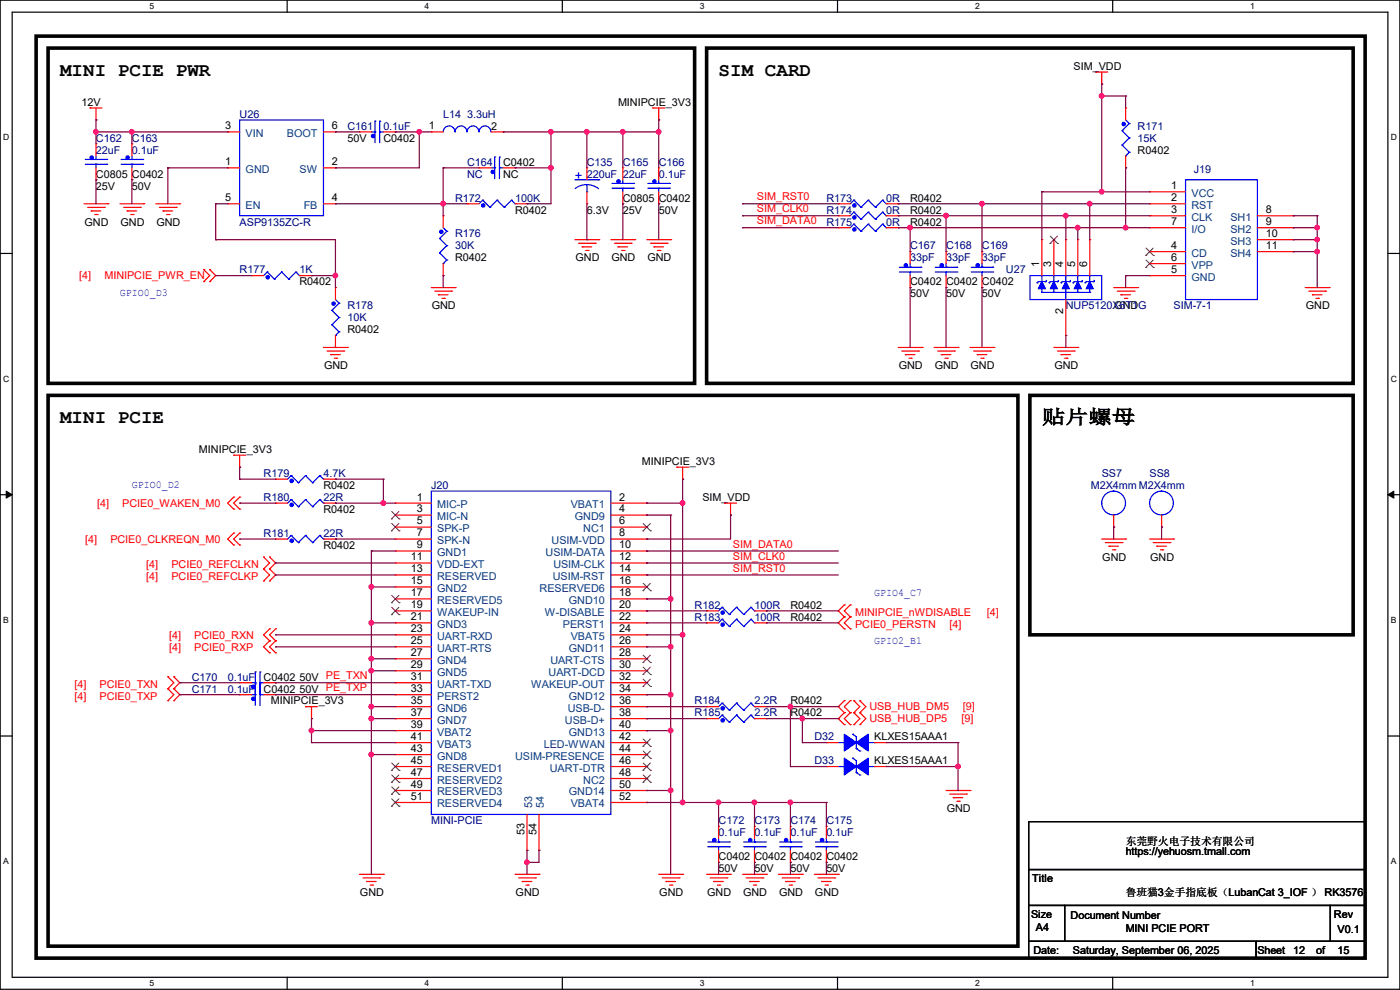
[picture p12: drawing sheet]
<svg xmlns="http://www.w3.org/2000/svg" width="297mm" height="210mm" viewBox="0 0 297 210" stroke-linecap="round" stroke-linejoin="round" font-family="sans-serif">
<defs><g id="words">
<g font-size="4.1">
<text x="12.7" y="16.2">MINI PCIE PWR</text>
<text x="152.4" y="16.2">SIM CARD</text>
<text x="12.7" y="89.8">MINI PCIE</text>
<text x="221" y="89.8">贴片螺母</text>
</g>
<text font-size="2.8" fill="#00f" x="122" y="38.1">+</text>
<g font-size="2.3">
<text x="227.8" y="14.8">SIM_VDD</text>
<text x="17.3" y="22.4">12V</text>
<text x="131.1" y="22.4">MINIPCIE_3V3</text>
<text x="47.8" y="27.4">3</text>
<text x="70.4" y="27.4">6</text>
<text x="91" y="27.4">1</text>
<text x="104.2" y="27.5">2</text>
<text x="47.8" y="35.1">1</text>
<text x="70.4" y="35.1">2</text>
<text x="73.7" y="30.1">50V</text>
<text x="81.3" y="30.1">C0402</text>
<text x="106.7" y="35.1">C0402</text>
<text x="241.3" y="32.6">R0402</text>
<text x="20.4" y="37.7">C0805</text>
<text x="20.4" y="40.2">25V</text>
<text x="28" y="37.7">C0402</text>
<text x="28" y="40.2">50V</text>
<text x="106.7" y="37.7">NC</text>
<text x="248.5" y="40.1">1</text>
<text x="17.9" y="47.8">GND</text>
<text x="25.6" y="47.8">GND</text>
<text x="33.2" y="47.8">GND</text>
<text x="47.8" y="42.7">5</text>
<text x="70.4" y="42.7">4</text>
<text x="109.3" y="45.3">R0402</text>
<text x="124.5" y="45.3">6.3V</text>
<text x="132.1" y="42.8">C0805</text>
<text x="132.1" y="45.3">25V</text>
<text x="139.7" y="42.8">C0402</text>
<text x="139.7" y="45.3">50V</text>
<text x="193.1" y="47.8">R0402</text>
<text x="193.1" y="42.8">R0402</text>
<text x="193.1" y="45.3">R0402</text>
<text x="248.5" y="45.2">3</text>
<text x="248.5" y="42.7">2</text>
<text x="248.5" y="47.8">7</text>
<text x="268.5" y="45.2">8</text>
<text x="268.5" y="47.8">9</text>
<text x="248.5" y="52.8">4</text>
<text x="268.5" y="50.3">10</text>
<text x="268.5" y="52.8">11</text>
<text x="96.6" y="55.5">R0402</text>
<text x="122.1" y="55.5">GND</text>
<text x="129.7" y="55.5">GND</text>
<text x="137.3" y="55.5">GND</text>
<text x="220.5" y="56.7" transform="rotate(-90 220.5 56.7)">1</text>
<text x="223" y="56.7" transform="rotate(-90 223 56.7)">3</text>
<text x="225.6" y="56.7" transform="rotate(-90 225.6 56.7)">4</text>
<text x="228.1" y="56.7" transform="rotate(-90 228.1 56.7)">5</text>
<text x="230.6" y="56.7" transform="rotate(-90 230.6 56.7)">6</text>
<text x="248.5" y="55.4">6</text>
<text x="248.5" y="57.9">5</text>
<text x="63.5" y="60.5">R0402</text>
<text x="91.6" y="65.6">GND</text>
<text x="193.1" y="60.5">C0402</text>
<text x="193.1" y="63.1">50V</text>
<text x="200.7" y="60.5">C0402</text>
<text x="200.7" y="63.1">50V</text>
<text x="208.3" y="60.5">C0402</text>
<text x="208.3" y="63.1">50V</text>
<text x="236.4" y="65.6">GND</text>
<text x="277" y="65.6">GND</text>
<text x="73.7" y="70.7">R0402</text>
<text x="225.6" y="66.6" transform="rotate(-90 225.6 66.6)">2</text>
<text x="68.7" y="78.3">GND</text>
<text x="190.7" y="78.3">GND</text>
<text x="198.3" y="78.3">GND</text>
<text x="205.9" y="78.3">GND</text>
<text x="223.7" y="78.3">GND</text>
<text x="42.2" y="96.1">MINIPCIE_3V3</text>
<text x="136.2" y="98.6">MINIPCIE_3V3</text>
<text x="68.6" y="103.7">R0402</text>
<text x="88.4" y="106.2">1</text>
<text x="131.4" y="106.2">2</text>
<text x="149" y="106.3">SIM_VDD</text>
<text x="68.6" y="108.8">R0402</text>
<text x="88.4" y="108.7">3</text>
<text x="88.4" y="111.3">5</text>
<text x="88.4" y="113.8">7</text>
<text x="131.4" y="108.7">4</text>
<text x="131.4" y="111.3">6</text>
<text x="131.4" y="113.8">8</text>
<text x="68.6" y="116.4">R0402</text>
<text x="87.2" y="118.9">11</text>
<text x="88.4" y="116.3">9</text>
<text x="131.4" y="116.3">10</text>
<text x="131.4" y="118.9">12</text>
<text x="233.8" y="119">GND</text>
<text x="244" y="119">GND</text>
<text x="87.2" y="121.4">13</text>
<text x="87.2" y="124">15</text>
<text x="131.4" y="121.4">14</text>
<text x="131.4" y="124">16</text>
<text x="87.2" y="126.5">17</text>
<text x="87.2" y="129">19</text>
<text x="87.2" y="131.6">21</text>
<text x="131.4" y="126.5">18</text>
<text x="131.4" y="129">20</text>
<text x="131.4" y="131.6">22</text>
<text x="167.7" y="129.1">R0402</text>
<text x="167.7" y="131.7">R0402</text>
<text x="87.2" y="134.1">23</text>
<text x="87.2" y="136.7">25</text>
<text x="131.4" y="134.1">24</text>
<text x="131.4" y="136.7">26</text>
<text x="87.2" y="139.2">27</text>
<text x="87.2" y="141.7">29</text>
<text x="131.4" y="139.2">28</text>
<text x="131.4" y="141.7">30</text>
<text x="55.9" y="146.9">C0402</text>
<text x="55.9" y="144.4">C0402</text>
<text x="57.4" y="149.4">MINIPCIE_3V3</text>
<text x="63.5" y="146.9">50V PE_TXP</text>
<text x="63.5" y="144.4">50V PE_TXN</text>
<text x="87.2" y="144.3">31</text>
<text x="87.2" y="146.8">33</text>
<text x="87.2" y="149.4">35</text>
<text x="131.4" y="144.3">32</text>
<text x="131.4" y="146.8">34</text>
<text x="131.4" y="149.4">36</text>
<text x="167.7" y="149.4">R0402</text>
<text x="87.2" y="151.9">37</text>
<text x="87.2" y="154.4">39</text>
<text x="131.4" y="151.9">38</text>
<text x="131.4" y="154.4">40</text>
<text x="167.7" y="152">R0402</text>
<text x="87.2" y="157">41</text>
<text x="87.2" y="159.5">43</text>
<text x="131.4" y="157">42</text>
<text x="131.4" y="159.5">44</text>
<text x="185.5" y="157.1">KLXES15AAA1</text>
<text x="87.2" y="162.1">45</text>
<text x="87.2" y="164.6">47</text>
<text x="87.2" y="167.1">49</text>
<text x="131.4" y="162.1">46</text>
<text x="131.4" y="164.6">48</text>
<text x="131.4" y="167.1">50</text>
<text x="185.5" y="162.1">KLXES15AAA1</text>
<text x="87.2" y="169.7">51</text>
<text x="131.4" y="169.7">52</text>
<text x="200.8" y="172.3">GND</text>
<text x="111.3" y="177.1" transform="rotate(-90 111.3 177.1)">53</text>
<text x="113.8" y="177.1" transform="rotate(-90 113.8 177.1)">54</text>
<text x="238.8" y="179.2">东莞野火电子技术有限公司</text>
<text x="152.4" y="182.5">C0402</text>
<text x="152.4" y="185">50V</text>
<text x="160.1" y="182.5">C0402</text>
<text x="160.1" y="185">50V</text>
<text x="167.7" y="182.5">C0402</text>
<text x="167.7" y="185">50V</text>
<text x="175.3" y="182.5">C0402</text>
<text x="175.3" y="185">50V</text>
<text x="238.8" y="181.4">https://yehuosm.tmall.com</text>
<text x="76.4" y="190.1">GND</text>
<text x="109.4" y="190.1">GND</text>
<text x="139.9" y="190.1">GND</text>
<text x="150" y="190.1">GND</text>
<text x="157.6" y="190.1">GND</text>
<text x="165.3" y="190.1">GND</text>
<text x="172.9" y="190.1">GND</text>
<text x="219" y="187">Title</text>
<text x="238.8" y="190.1">鲁班猫3金手指底板（LubanCat 3_IOF ） RK3576</text>
<text x="218.7" y="194.6">Size</text>
<text x="219.8" y="197.4">A4</text>
<text x="227.1" y="194.9">Document Number</text>
<text x="238.8" y="197.7">MINI PCIE PORT</text>
<text x="283" y="194.6">Rev</text>
<text x="283.8" y="198">V0.1</text>
<text x="219.2" y="202.3">Date:</text>
<text x="227.6" y="202.3">Saturday, September 06, 2025</text>
<text x="266.7" y="202.3">Sheet</text>
<text x="274.4" y="202.3">12</text>
<text x="279.2" y="202.3">of</text>
<text x="283.8" y="202.3">15</text>
</g>
<g font-size="2.3" fill="#000080">
<text x="50.8" y="25">U26</text>
<text x="73.7" y="27.5">C161</text>
<text x="81.3" y="27.5">0.1uF</text>
<text x="94" y="25">L14</text>
<text x="99.1" y="25">3.3uH</text>
<text x="241.3" y="27.5">R171</text>
<text x="20.4" y="30.1">C162</text>
<text x="20.4" y="32.6">22uF</text>
<text x="28" y="30.1">C163</text>
<text x="28" y="32.6">0.1uF</text>
<text x="99.1" y="35.1">C164</text>
<text x="124.5" y="35.1">C135</text>
<text x="132.1" y="35.1">C165</text>
<text x="139.7" y="35.1">C166</text>
<text x="241.3" y="30.1">15K</text>
<text x="99.1" y="37.7">NC</text>
<text x="124.5" y="37.7">220uF</text>
<text x="132.1" y="37.7">22uF</text>
<text x="139.7" y="37.7">0.1uF</text>
<text x="253.3" y="36.7">J19</text>
<text x="50.8" y="47.8">ASP9135ZC-R</text>
<text x="96.6" y="42.8">R172</text>
<text x="109.3" y="42.8">100K</text>
<text x="175.3" y="47.8">R175</text>
<text x="175.3" y="42.8">R173</text>
<text x="175.3" y="45.3">R174</text>
<text x="188" y="47.8">0R</text>
<text x="188" y="42.8">0R</text>
<text x="188" y="45.3">0R</text>
<text x="96.6" y="50.4">R176</text>
<text x="96.6" y="52.9">30K</text>
<text x="193.1" y="52.9">C167</text>
<text x="200.7" y="52.9">C168</text>
<text x="208.3" y="52.9">C169</text>
<text x="50.8" y="58">R177</text>
<text x="63.5" y="58">1K</text>
<text x="193.1" y="55.5">33pF</text>
<text x="200.7" y="55.5">33pF</text>
<text x="208.3" y="55.5">33pF</text>
<text x="213.4" y="58">U27</text>
<text x="73.7" y="65.6">R178</text>
<text x="226.1" y="65.6">NUP5120X6T1G</text>
<text x="249" y="65.6">SIM-7-1</text>
<text x="73.7" y="68.2">10K</text>
<text x="55.9" y="101.2">R179</text>
<text x="68.6" y="101.2">4.7K</text>
<text x="233.7" y="101.2">SS7</text>
<text x="243.9" y="101.2">SS8</text>
<text x="55.9" y="106.3">R180</text>
<text x="68.6" y="106.3">22R</text>
<text x="91.5" y="103.7">J20</text>
<text x="231.4" y="103.7">M2X4mm M2X4mm</text>
<text x="55.9" y="113.9">R181</text>
<text x="68.6" y="113.9">22R</text>
<text x="147.4" y="129.1">R182</text>
<text x="147.4" y="131.7">R183</text>
<text x="160.1" y="129.1">100R</text>
<text x="160.1" y="131.7">100R</text>
<text x="40.7" y="146.9">C171</text>
<text x="40.7" y="144.4">C170</text>
<text x="48.3" y="146.9">0.1uF</text>
<text x="48.3" y="144.4">0.1uF</text>
<text x="147.4" y="149.4">R184</text>
<text x="160.1" y="149.4">2.2R</text>
<text x="147.4" y="152">R185</text>
<text x="160.1" y="152">2.2R</text>
<text x="172.8" y="157.1">D32</text>
<text x="172.8" y="162.1">D33</text>
<text x="91.5" y="174.8">MINI-PCIE</text>
<text x="152.4" y="174.8">C172</text>
<text x="152.4" y="177.4">0.1uF</text>
<text x="160.1" y="174.8">C173</text>
<text x="160.1" y="177.4">0.1uF</text>
<text x="167.7" y="174.8">C174</text>
<text x="167.7" y="177.4">0.1uF</text>
<text x="175.3" y="174.8">C175</text>
<text x="175.3" y="177.4">0.1uF</text>
</g>
<g font-size="2.3" fill="#004080">
<text x="52.1" y="29">VIN</text>
<text x="60.9" y="29">BOOT</text>
<text x="52.1" y="36.7">GND</text>
<text x="63.5" y="36.7">SW</text>
<text x="252.8" y="41.7">VCC</text>
<text x="52.1" y="44.3">EN</text>
<text x="64.4" y="44.3">FB</text>
<text x="252.8" y="46.8">CLK</text>
<text x="252.8" y="44.3">RST</text>
<text x="261" y="46.8">SH1</text>
<text x="252.8" y="49.4">I/O</text>
<text x="261" y="49.4">SH2</text>
<text x="261" y="51.9">SH3</text>
<text x="252.8" y="57">VPP</text>
<text x="252.8" y="59.5">GND</text>
<text x="252.8" y="54.4">CD</text>
<text x="261" y="54.4">SH4</text>
<text x="92.8" y="107.8">MIC-P</text>
<text x="121.1" y="107.8">VBAT1</text>
<text x="92.8" y="110.3">MIC-N</text>
<text x="92.8" y="112.9">SPK-P</text>
<text x="122" y="110.3">GND9</text>
<text x="123.7" y="112.9">NC1</text>
<text x="92.8" y="115.4">SPK-N</text>
<text x="92.8" y="117.9">GND1</text>
<text x="115.7" y="117.9">USIM-DATA</text>
<text x="117" y="115.4">USIM-VDD</text>
<text x="92.8" y="120.5">VDD-EXT</text>
<text x="92.8" y="123">RESERVED</text>
<text x="92.8" y="125.6">GND2</text>
<text x="114.5" y="125.6">RESERVED6</text>
<text x="117.3" y="123">USIM-RST</text>
<text x="117.4" y="120.5">USIM-CLK</text>
<text x="92.8" y="128.1">RESERVED5</text>
<text x="92.8" y="130.6">WAKEUP-IN</text>
<text x="115.6" y="130.6">W-DISABLE</text>
<text x="120.7" y="128.1">GND10</text>
<text x="92.8" y="133.2">GND3</text>
<text x="92.8" y="135.7">UART-RXD</text>
<text x="119.4" y="133.2">PERST1</text>
<text x="121.1" y="135.7">VBAT5</text>
<text x="92.8" y="138.3">UART-RTS</text>
<text x="92.8" y="140.8">GND4</text>
<text x="92.8" y="143.3">GND5</text>
<text x="116.4" y="143.3">UART-DCD</text>
<text x="116.8" y="140.8">UART-CTS</text>
<text x="120.7" y="138.3">GND11</text>
<text x="92.8" y="145.9">UART-TXD</text>
<text x="92.8" y="148.4">PERST2</text>
<text x="112.7" y="145.9">WAKEUP-OUT</text>
<text x="120.7" y="148.4">GND12</text>
<text x="92.8" y="151">GND6</text>
<text x="92.8" y="153.5">GND7</text>
<text x="119.8" y="153.5">USB-D+</text>
<text x="120.4" y="151">USB-D-</text>
<text x="92.8" y="156">VBAT2</text>
<text x="92.8" y="158.6">VBAT3</text>
<text x="92.8" y="161.1">GND8</text>
<text x="109.3" y="161.1">USIM-PRESENCE</text>
<text x="115.4" y="158.6">LED-WWAN</text>
<text x="120.7" y="156">GND13</text>
<text x="92.8" y="163.7">RESERVED1</text>
<text x="92.8" y="166.2">RESERVED2</text>
<text x="116.6" y="163.7">UART-DTR</text>
<text x="123.7" y="166.2">NC2</text>
<text x="92.8" y="168.7">RESERVED3</text>
<text x="92.8" y="171.3">RESERVED4</text>
<text x="112.9" y="171.5" transform="rotate(-90 112.9 171.5)">53</text>
<text x="115.4" y="171.5" transform="rotate(-90 115.4 171.5)">54</text>
<text x="120.7" y="168.7">GND14</text>
<text x="121.1" y="171.3">VBAT4</text>
</g>
<g font-size="2.3" fill="#f00">
<text x="160.6" y="42.5">SIM_RST0</text>
<text x="160.6" y="45">SIM_CLK0</text>
<text x="160.6" y="47.6">SIM_DATA0</text>
<text x="16.8" y="59.3">[4]</text>
<text x="22.1" y="59.3">MINIPCIE_PWR_EN</text>
<text x="20.6" y="107.5">[4]</text>
<text x="26" y="107.5">PCIE0_WAKEN_M0</text>
<text x="18.1" y="115.1">[4]</text>
<text x="23.4" y="115.1">PCIE0_CLKREQN_M0</text>
<text x="155.5" y="116.2">SIM_DATA0</text>
<text x="155.5" y="118.7">SIM_CLK0</text>
<text x="31" y="123">[4]</text>
<text x="31" y="120.5">[4]</text>
<text x="36.4" y="123">PCIE0_REFCLKP</text>
<text x="36.4" y="120.5">PCIE0_REFCLKN</text>
<text x="155.5" y="121.2">SIM_RST0</text>
<text x="181.4" y="130.6">MINIPCIE_nWDISABLE</text>
<text x="209.3" y="130.6">[4]</text>
<text x="35.9" y="135.5">[4]</text>
<text x="41.2" y="135.5">PCIE0_RXN</text>
<text x="181.4" y="133.2">PCIE0_PERSTN</text>
<text x="201.5" y="133.2">[4]</text>
<text x="35.9" y="138">[4]</text>
<text x="41.2" y="138">PCIE0_RXP</text>
<text x="15.8" y="145.9">[4]</text>
<text x="15.8" y="148.4">[4]</text>
<text x="21.1" y="145.9">PCIE0_TXN</text>
<text x="21.1" y="148.4">PCIE0_TXP</text>
<text x="184.4" y="153.2">USB_HUB_DP5</text>
<text x="184.4" y="150.7">USB_HUB_DM5</text>
<text x="204" y="153.2">[9]</text>
<text x="204.3" y="150.7">[9]</text>
</g>
<g font-size="2.3" fill="#00f">
<text x="25.4" y="62.9">GPIO0_D3</text>
<text x="28" y="103.5">GPIO0_D2</text>
<text x="185.5" y="126.4">GPIO4_C7</text>
<text x="185.5" y="136.5">GPIO2_B1</text>
</g>
<g font-size="1.8">
<text x="31.7" y="1.9">5</text>
<text x="90.1" y="1.9">4</text>
<text x="148.5" y="1.9">3</text>
<text x="206.8" y="1.9">2</text>
<text x="265.2" y="1.9">1</text>
<text x=".7" y="29.8">D</text>
<text x="295.1" y="29.8">D</text>
<text x=".7" y="80.9">C</text>
<text x="295.1" y="80.9">C</text>
<text x=".7" y="132.1">B</text>
<text x="295.1" y="132.1">B</text>
<text x=".7" y="183.3">A</text>
<text x="295.1" y="183.3">A</text>
<text x="31.7" y="209.2">5</text>
<text x="90.1" y="209.2">4</text>
<text x="148.5" y="209.2">3</text>
<text x="206.8" y="209.2">2</text>
<text x="265.2" y="209.2">1</text>
</g>
</g></defs>
<g fill="none" stroke="#000" stroke-width=".25">
<path d="M0 0h297v209.8h-297zM2.6 2.6h291.8v204.7h-291.8zM60.9 0v2.6M119.3 0v2.6M177.7 0v2.6M236.1 0v2.6M0 53.8h2.6M294.4 53.8h2.6M0 104.9h2.6M294.4 104.9h2.6M0 156.1h2.6M294.4 156.1h2.6"/>
<path d="M218.2 174.3h71.4v10.1h-71.4zM218.2 184.4h71.4v7.7h-71.4zM218.2 192.1h7.6v7.6h-7.6zM218.2 199.7h48.3v3.5h-48.3zM225.8 192.1h56.4v7.6h-56.4zM266.5 199.7h23.1v3.5h-23.1zM282.2 192.1h7.4v7.6h-7.4zM60.9 207.3v2.5M119.3 207.3v2.5M177.7 207.3v2.5M236.1 207.3v2.5"/>
</g>
<path d="M1.3 104.2l1.3 .7-1.3 .8zM294.4 104.9l1.3-.7v1.5z" fill="#000"/>
<path d="M1.3 104.2l1.3 .7-1.3 .8zM294.4 104.9l1.3-.7v1.5z" fill="none" stroke="#000" stroke-width=".21"/>
<path d="M7.7 7.7h281.9v195.5h-281.9zM10.2 10.2h137.2v71.1h-137.2zM149.9 10.2h137.2v71.1h-137.2zM10.2 83.9h205.7v116.8h-205.7zM218.5 83.9h68.6v50.8h-68.6z" fill="none" stroke="#000" stroke-width=".76"/>
<g fill="none" stroke="#f00" stroke-width=".25">
<path d="M232.5 15.3h.1M232.5 15.3h2.5M233.7 17.8h.1M233.7 15.3v2.5M19.1 22.9h.1M19.1 22.9h2.5M20.4 25.4h.1M20.4 22.9v2.5M138.5 22.9h.1M138.5 22.9h2.5M139.7 25.4h.1M139.7 22.9v2.5"/>
<path d="M17.8 43.2h5.1M18.6 44h3.5M19.3 44.7h.1M19.3 44.7h2.1M20.1 45.5h.5M20.6 45.5h.1M22.1 44h.1M22.9 43.2h.1M25.4 43.2h5.1M26.2 44h3.6M27 44.7h.1M27 44.7h2"/>
<path d="M27.7 45.5h.5M28.2 45.5h.1M29.8 44h.1M30.5 43.2h.1M33.1 43.2h5M33.8 44h3.6M34.6 44.7h.1M34.6 44.7h2M35.3 45.5h.6M35.9 45.5h.1M37.4 44h.1M38.1 43.2h.1"/>
<path d="M43.2 59.7h.1M43.2 57.2h.1M43.2 57.2l1.3 1.3-1.3 1.2M44.5 57.2h.1M44.5 59.7h.1M44.5 57.2l1.3 1.3-1.3 1.2M122 50.8h5M122.7 51.6h3.6M123.5 52.4h.1M123.5 52.4h2M124.2 53.1h.6M124.8 53.1h.1"/>
<path d="M126.3 51.6h.1M127 50.8h.1M129.6 50.8h5.1M130.3 51.6h3.6M131.1 52.4h.1M131.1 52.4h2M131.9 53.1h.5M132.4 53.1h.1M133.9 51.6h.1M134.7 50.8h.1M137.2 50.8h5.1M138 51.6h3.5"/>
<path d="M138.7 52.4h.1M138.7 52.4h2.1M139.5 53.1h.5M140 53.1h.1M141.5 51.6h.1M142.3 50.8h.1M68.6 73.7h5.1M69.4 74.5h3.5M70.1 75.2h.1M70.1 75.2h2.1M70.9 76h.5M71.4 76h.1"/>
<path d="M72.9 74.5h.1M73.7 73.7h.1M91.5 61h5.1M92.2 61.8h3.6M93 62.5h.1M93 62.5h2M93.8 63.3h.5M94.3 63.3h.1M95.8 61.8h.1M96.6 61h.1M190.5 73.7h5.1M191.3 74.5h3.6"/>
<path d="M192.1 75.2h.1M192.1 75.2h2M192.8 76h.5M193.3 76h.1M194.9 74.5h.1M195.6 73.7h.1M198.2 73.7h5M198.9 74.5h3.6M199.7 75.2h.1M199.7 75.2h2M200.4 76h.6M201 76h.1"/>
<path d="M202.5 74.5h.1M203.2 73.7h.1M205.8 73.7h5.1M206.5 74.5h3.6M207.3 75.2h.1M207.3 75.2h2M208.1 76h.5M208.6 76h.1M210.1 74.5h.1M210.9 73.7h.1M223.6 73.7h5M224.3 74.5h3.6"/>
<path d="M225.1 75.2h.1M225.1 75.2h2M225.8 76h.6M226.4 76h.1M227.9 74.5h.1M228.6 73.7h.1M236.3 61h5M237 61.8h3.6M237.8 62.5h.1M237.8 62.5h2M238.5 63.3h.6M239.1 63.3h.1"/>
<path d="M240.6 61.8h.1M241.3 61h.1M276.9 61h5.1M277.7 61.8h3.5M278.4 62.5h.1M278.4 62.5h2.1M279.2 63.3h.5M279.7 63.3h.1M281.2 61.8h.1M282 61h.1M49.6 96.6h.1M49.6 96.6h2.5"/>
<path d="M50.8 99.1h.1M50.8 96.6v2.5M143.6 99.1h.1M143.6 99.1h2.5M144.8 99.1v2.5M49.6 115.6h.1M49.6 113.1h.1M49.6 108h.1M49.6 105.5h.1M49.6 113.1l-1.3 1.2 1.3 1.3M49.6 105.5l-1.3 1.2 1.3 1.3M50.8 115.6h.1"/>
<path d="M50.8 113.1h.1M50.8 108h.1M50.8 105.5h.1M50.8 113.1l-1.2 1.2 1.2 1.3M50.8 105.5l-1.2 1.2 1.2 1.3M55.9 118.2h.1M55.9 118.2l1.3 1.2-1.3 1.3M57.2 118.2h.1M57.2 118.2l1.3 1.2-1.3 1.3M144.8 101.6h.1M153.7 106.7h.1M153.7 106.7h2.6"/>
<path d="M155 109.3h.1M155 106.7v2.6M233.7 114.3h5.1M234.5 115.1h3.5M235.2 115.9h.1M235.2 115.9h2.1M236 116.6h.5M236.5 116.6h.1M238 115.1h.1M238.8 114.3h.1M243.9 114.3h5.1M244.6 115.1h3.6"/>
<path d="M245.4 115.9h.1M245.4 115.9h2M246.2 116.6h.5M246.7 116.6h.1M248.2 115.1h.1M249 114.3h.1M55.9 123.2h.1M55.9 120.7h.1M55.9 120.7l1.3 1.3-1.3 1.2M57.2 120.7h.1M57.2 123.2h.1M57.2 135.9h.1"/>
<path d="M57.2 133.4h.1M57.2 138.5h.1M57.2 120.7l1.3 1.3-1.3 1.2M57.2 133.4l-1.3 1.3 1.3 1.2M57.2 135.9l-1.3 1.3 1.3 1.3M58.5 135.9h.1M58.5 133.4h.1M58.5 138.5h.1M58.5 133.4l-1.3 1.3 1.3 1.2M58.5 135.9l-1.3 1.3 1.3 1.3M179.1 130.9h.1M179.1 133.4h.1"/>
<path d="M179.1 128.3h.1M179.1 130.9l-1.3 1.2 1.3 1.3M179.1 128.3l-1.3 1.3 1.3 1.3M180.4 133.4h.1M180.4 130.9h.1M180.4 128.3h.1M180.4 130.9l-1.3 1.2 1.3 1.3M180.4 128.3l-1.3 1.3 1.3 1.3M35.6 146.1h.1M35.6 143.6h.1M35.6 148.6h.1M35.6 143.6l1.3 1.2-1.3 1.3"/>
<path d="M35.6 146.1l1.3 1.3-1.3 1.2M36.9 143.6h.1M36.9 146.1h.1M36.9 148.6h.1M36.9 143.6l1.2 1.2-1.2 1.3M36.9 146.1l1.2 1.3-1.2 1.2M64.8 149.9h.1M64.8 149.9h2.6M66.1 152.4h.1M66.1 149.9v2.5M179.1 151.2h.1M179.1 153.7h.1"/>
<path d="M179.1 148.6h.1M179.1 151.2l-1.3 1.2 1.3 1.3M179.1 148.6l-1.3 1.3 1.3 1.3M180.4 153.7h.1M180.4 151.2h.1M180.4 148.6h.1M180.4 151.2l-1.3 1.2 1.3 1.3M180.4 148.6l-1.3 1.3 1.3 1.3M181.1 153.7h.1M181.1 151.2h.1M181.1 148.6h.1M181.1 151.2l1.3 1.2-1.3 1.3"/>
<path d="M181.1 148.6l1.3 1.3-1.3 1.3M182.4 151.2h.1M182.4 153.7h.1M182.4 148.6h.1M182.4 151.2l1.3 1.2-1.3 1.3M182.4 148.6l1.3 1.3-1.3 1.3M200.7 167.7h5.1M201.5 168.4h3.5M202.2 169.2h.1M202.2 169.2h2.1M203 170h.5M203.5 170h.1"/>
<path d="M205 168.4h.1M205.8 167.7h.1M76.2 185.5h5.1M77 186.2h3.6M77.8 187h.1M77.8 187h2M78.5 187.7h.5M79 187.7h.1M80.6 186.2h.1M81.3 185.5h.1M109.3 185.5h5M110 186.2h3.6"/>
<path d="M110.8 187h.1M110.8 187h2M111.5 187.7h.6M112.1 187.7h.1M113.6 186.2h.1M114.3 185.5h.1M139.7 185.5h5.1M140.5 186.2h3.6M141.3 187h.1M141.3 187h2M142 187.7h.5M142.5 187.7h.1"/>
<path d="M144.1 186.2h.1M144.8 185.5h.1M149.9 185.5h5.1M150.7 186.2h3.5M151.4 187h.1M151.4 187h2.1M152.2 187.7h.5M152.7 187.7h.1M154.2 186.2h.1M155 185.5h.1M157.5 185.5h5.1M158.3 186.2h3.5"/>
<path d="M159 187h.1M159 187h2.1M159.8 187.7h.5M160.3 187.7h.1M161.8 186.2h.1M162.6 185.5h.1M165.1 185.5h5.1M165.9 186.2h3.6M166.7 187h.1M166.7 187h2M167.4 187.7h.5M167.9 187.7h.1"/>
<path d="M169.5 186.2h.1M170.2 185.5h.1M172.8 185.5h5M173.5 186.2h3.6M174.3 187h.1M174.3 187h2M175 187.7h.6M175.6 187.7h.1M177.1 186.2h.1M177.8 185.5h.1"/>
</g>
<path d="M181.7 158.8h.1M181.7 156.3v2.5M184.2 157.5h1.3M185.5 157.5h.1" fill="none" stroke="#00f" stroke-width=".25"/>
<path d="M179.1 155.7l2.6 1.8-2.6 1.8z" fill-rule="evenodd" fill="#00f"/>
<path d="M179.1 155.7l2.6 1.8-2.6 1.8zM180.9 155.7h.1M180.9 155.7l.8 .6M181.7 158.8l.7 .5M182.4 159.3h.1" fill="none" stroke="#00f" stroke-width=".25"/>
<path d="M181.7 157.5l2.5-1.8v3.6z" fill-rule="evenodd" fill="#00f"/>
<g fill="none" stroke="#00f" stroke-width=".25">
<path d="M181.1 47.5h.1M181.1 47.5l-.7 .8M181.1 47.5l1.6 1.6M182.7 49.1h.1M184.2 47.5h.1M184.2 47.5l-1.5 1.6M184.2 47.5l1.5 1.6M185.7 49.1h.1M187.2 47.5h.1M187.2 47.5l-1.5 1.6M187.2 47.5l.8 .8M188 48.3h.1"/>
<path d="M177.8 157.5h1.3M179.1 157.5h.1M181.7 157.5l2.5-1.8v3.6z"/>
</g>
<path d="M175.3 157.5h.1M175.3 157.5h2.5M185.5 157.5h2.5M188 157.5h.1" fill="none" stroke="#f00" stroke-width=".25"/>
<circle cx="181.2" cy="48.7" r=".36" fill="#00f"/>
<g fill="none" stroke="#00f" stroke-width=".25">
<path d="M18.1 34.8h4.5M18.1 33.8h4.5M20.4 34.8h.1M20.4 34.8v.8M22.6 34.8h.1M22.6 33.8h.1"/>
<circle cx="181.2" cy="48.7" r=".36"/>
</g>
<path d="M177.8 48.3h.1M177.8 48.3h2.6M188 48.3h2.5M190.5 48.3h.1" fill="none" stroke="#f00" stroke-width=".25"/>
<circle cx="19.5" cy="33.4" r=".36" fill="#00f"/>
<g fill="none" stroke="#00f" stroke-width=".25">
<path d="M20.4 33.8h.1M20.4 33.1v.7M61.8 106h.1M61.8 106l-.8 .7M61.8 106l1.5 1.5M63.3 107.5h.1M64.8 106h.1M64.8 106l-1.5 1.5M64.8 106l1.5 1.5M66.3 107.5h.1M67.9 106h.1M67.9 106l-1.6 1.5"/>
<path d="M67.9 106l.7 .7M68.6 106.7h.1"/>
<circle cx="19.5" cy="33.4" r=".36"/>
<circle cx="246.4" cy="106.7" r="2.52"/>
</g>
<path d="M20.4 30.5h.1M20.4 38.1h.1M20.4 30.5v2.6M20.4 35.6v2.5M246.4 111.8h.1M246.4 109.3v2.5" fill="none" stroke="#f00" stroke-width=".25"/>
<circle cx="61.9" cy="107.1" r=".36" fill="#00f"/>
<g fill="none" stroke="#00f" stroke-width=".25">
<path d="M153.2 128.8h.1M153.2 128.8l-.8 .8M153.2 128.8l1.5 1.5M154.7 130.3h.1M156.3 128.8h.1M156.3 128.8l-1.6 1.5M156.3 128.8l1.5 1.5M157.8 130.3h.1M159.3 128.8h.1M159.3 128.8l-1.5 1.5M159.3 128.8l.8 .8M160.1 129.6h.1"/>
<circle cx="61.9" cy="107.1" r=".36"/>
<circle cx="236.2" cy="106.7" r="2.52"/>
</g>
<path d="M58.5 106.7h.1M58.5 106.7h2.5M68.6 106.7h2.6M71.2 106.7h.1M236.3 111.8h.1M236.3 109.3v2.5" fill="none" stroke="#f00" stroke-width=".25"/>
<circle cx="153.3" cy="129.9" r=".36" fill="#00f"/>
<g fill="none" stroke="#00f" stroke-width=".25">
<path d="M54.1 145.1h.1M54.1 145.1v4.5M55.2 145.1h.1M55.2 147.4h.1M55.2 145.1v4.5M55.2 147.4h.7"/>
<circle cx="153.3" cy="129.9" r=".36"/>
</g>
<path d="M149.9 129.6h.1M149.9 129.6h2.5M160.1 129.6h2.5M162.6 129.6h.1" fill="none" stroke="#f00" stroke-width=".25"/>
<circle cx="53.7" cy="148.2" r=".36" fill="#00f"/>
<g fill="none" stroke="#00f" stroke-width=".25">
<path d="M61.8 100.9h.1M61.8 100.9l-.8 .7M61.8 100.9l1.5 1.5M63.3 102.4h.1M64.8 100.9h.1M64.8 100.9l-1.5 1.5M64.8 100.9l1.5 1.5M66.3 102.4h.1M67.9 100.9h.1M67.9 100.9l-1.6 1.5M67.9 100.9l.7 .7M68.6 101.6h.1"/>
<path d="M53.4 147.4h.7M54.1 147.4h.1"/>
<circle cx="53.7" cy="148.2" r=".36"/>
</g>
<path d="M50.8 147.4h.1M50.8 147.4h2.6M55.9 147.4h2.6M58.5 147.4h.1" fill="none" stroke="#f00" stroke-width=".25"/>
<circle cx="61.9" cy="102" r=".36" fill="#00f"/>
<g fill="none" stroke="#00f" stroke-width=".25">
<path d="M54.1 142.5h.1M54.1 142.5v4.6M55.2 142.5h.1M55.2 144.8h.1M55.2 142.5v4.6M55.2 144.8h.7"/>
<circle cx="61.9" cy="102" r=".36"/>
</g>
<path d="M58.5 101.6h.1M58.5 101.6h2.5M68.6 101.6h2.6M71.2 101.6h.1" fill="none" stroke="#f00" stroke-width=".25"/>
<circle cx="53.7" cy="145.7" r=".36" fill="#00f"/>
<g fill="none" stroke="#00f" stroke-width=".25">
<path d="M137.5 39.9h4.5M137.5 38.9h4.5M139.7 39.9h.1M139.7 39.9v.8M142 39.9h.1M142 38.9h.1M53.4 144.8h.7M54.1 144.8h.1"/>
<circle cx="53.7" cy="145.7" r=".36"/>
</g>
<path d="M50.8 144.8h.1M50.8 144.8h2.6M55.9 144.8h2.6M58.5 144.8h.1" fill="none" stroke="#f00" stroke-width=".25"/>
<circle cx="138.8" cy="38.5" r=".36" fill="#00f"/>
<g fill="none" stroke="#00f" stroke-width=".25">
<path d="M139.7 38.9h.1M139.7 38.1v.8M153.2 131.4h.1M153.2 131.4l-.8 .7M153.2 131.4l1.5 1.5M154.7 132.9h.1M156.3 131.4h.1M156.3 131.4l-1.6 1.5M156.3 131.4l1.5 1.5M157.8 132.9h.1M159.3 131.4h.1M159.3 131.4l-1.5 1.5"/>
<path d="M159.3 131.4l.8 .7M160.1 132.1h.1"/>
<circle cx="138.8" cy="38.5" r=".36"/>
</g>
<path d="M139.7 35.6h.1M139.7 35.6v2.5M139.7 43.2h.1M139.7 40.7v2.5" fill="none" stroke="#f00" stroke-width=".25"/>
<circle cx="153.3" cy="132.5" r=".36" fill="#00f"/>
<g fill="none" stroke="#00f" stroke-width=".25">
<path d="M238 27.7h.1M238 30.8h.1M238 27.7l1.6 1.6M238 30.8l1.6 1.5M238.8 33.1h.1M238.8 25.4l.8 .8M239.6 26.2h.1M239.6 29.3h.1M239.6 32.3h.1M239.6 26.2l-1.6 1.5M239.6 29.3l-1.6 1.5M239.6 32.3l-.8 .8"/>
<path d="M251.5 38.1h15.2v25.4h-15.2z"/>
<circle cx="153.3" cy="132.5" r=".36"/>
</g>
<g fill="none" stroke="#f00" stroke-width=".25">
<path d="M243.9 45.8h.1M243.9 55.9h.1M243.9 43.2h.1M243.9 58.5h.1M243.9 40.7h.1M243.9 48.3h.1M243.9 53.4h.1M243.9 45.8h7.6M243.9 55.9h7.6M243.9 43.2h7.6M243.9 58.5h7.6M243.9 40.7h7.6"/>
<path d="M243.9 48.3h7.6M243.9 53.4h7.6M266.7 45.8h7.7M266.7 48.3h7.7M266.7 53.4h7.7M266.7 50.8h7.7M274.4 45.8h.1M274.4 48.3h.1M274.4 50.8h.1M274.4 53.4h.1M149.9 132.1h.1M149.9 132.1h2.5"/>
<path d="M160.1 132.1h2.5M162.6 132.1h.1"/>
</g>
<path d="M243.1 56.7h.1M243.1 54.2h.1M243.1 55.2l1.6 1.5M243.1 52.6l1.6 1.6M244.6 55.2l-1.5 1.5M244.6 52.6l-1.5 1.6M244.7 56.7h.1M244.7 54.2h.1" fill="none" stroke="#804000" stroke-width=".21"/>
<circle cx="238.4" cy="26.3" r=".36" fill="#00f"/>
<g fill="none" stroke="#00f" stroke-width=".25">
<path d="M94 28a1.25 1.25 0 0 1 1.3-1.3 1.25 1.25 0 0 1 1.2 1.3M96.6 28a1.25 1.25 0 0 1 1.2-1.3 1.25 1.25 0 0 1 1.3 1.3M99.1 28a1.25 1.25 0 0 1 1.3-1.3 1.25 1.25 0 0 1 1.2 1.3 1.27 1.27 0 0 1 1.3-1.3 1.27 1.27 0 0 1 1.2 1.3M122 38.1h5M124.5 39.2l1.6 .3 .9 .5M124.5 39.2l-1.1 .1-1.4 .7M124.5 39.2v1.5M127 38.1h.1M124.5 40.7h.1M190.8 57.7h4.6M190.8 56.7h4.6M193.1 57.7h.1"/>
<path d="M193.1 57.7v.8M195.4 57.7h.1M195.4 56.7h.1"/>
<circle cx="238.4" cy="26.3" r=".36"/>
</g>
<path d="M91.5 28h.1M91.5 28h2.5M104.2 28h2.5M106.7 28h.1M124.5 35.6h.1M124.5 35.6v2.5M238.8 22.9h.1M238.8 35.6h.1M238.8 22.9v2.5M238.8 33.1v2.5M124.5 43.2h.1M124.5 40.7v2.5" fill="none" stroke="#f00" stroke-width=".25"/>
<circle cx="192.2" cy="56.3" r=".36" fill="#00f"/>
<g fill="none" stroke="#00f" stroke-width=".25">
<path d="M50.8 25.4h17.8v20.4h-17.8zM193.1 56.7h.1M193.1 55.9v.8M150.2 179.6h4.5M150.2 178.6h4.5M152.4 179.6h.1M152.4 179.6v.8M154.7 179.6h.1M154.7 178.6h.1"/>
<circle cx="192.2" cy="56.3" r=".36"/>
</g>
<g fill="none" stroke="#f00" stroke-width=".25">
<path d="M48.3 35.6h.1M48.3 28h.1M48.3 35.6h2.5M48.3 28h2.5M68.6 35.6h2.6M68.6 28h2.6M71.2 35.6h.1M71.2 28h.1M48.3 43.2h.1M48.3 43.2h2.5M68.6 43.2h2.6M71.2 43.2h.1"/>
<path d="M193.1 53.4h.1M193.1 53.4v2.5M193.1 58.5v2.5M193.1 61h.1"/>
</g>
<circle cx="151.5" cy="178.2" r=".36" fill="#00f"/>
<g fill="none" stroke="#00f" stroke-width=".25">
<path d="M61.8 113.6h.1M61.8 113.6l-.8 .7M61.8 113.6l1.5 1.5M63.3 115.1h.1M64.8 113.6h.1M64.8 113.6l-1.5 1.5M64.8 113.6l1.5 1.5M66.3 115.1h.1M67.9 113.6h.1M67.9 113.6l-1.6 1.5M67.9 113.6l.7 .7M68.6 114.3h.1"/>
<path d="M152.4 178.6h.1M152.4 177.8v.8"/>
<circle cx="151.5" cy="178.2" r=".36"/>
</g>
<path d="M152.4 175.3h.1M152.4 175.3v2.5M152.4 182.9h.1M152.4 180.4v2.5" fill="none" stroke="#f00" stroke-width=".25"/>
<circle cx="61.9" cy="114.7" r=".36" fill="#00f"/>
<g fill="none" stroke="#00f" stroke-width=".25">
<path d="M198.4 57.7h4.6M198.4 56.7h4.6M200.7 57.7h.1M200.7 57.7v.8M203 57.7h.1M203 56.7h.1"/>
<circle cx="61.9" cy="114.7" r=".36"/>
</g>
<path d="M58.5 114.3h.1M58.5 114.3h2.5M68.6 114.3h2.6M71.2 114.3h.1" fill="none" stroke="#f00" stroke-width=".25"/>
<circle cx="199.8" cy="56.3" r=".36" fill="#00f"/>
<g fill="none" stroke="#00f" stroke-width=".25">
<path d="M79.5 25.7h.1M79.5 25.7v4.6M80.6 25.7h.1M80.6 28h.1M80.6 25.7v4.6M80.6 28h.7M200.7 56.7h.1M200.7 55.9v.8"/>
<circle cx="199.8" cy="56.3" r=".36"/>
</g>
<path d="M200.7 53.4h.1M200.7 53.4v2.5M200.7 58.5v2.5M200.7 61h.1" fill="none" stroke="#f00" stroke-width=".25"/>
<circle cx="79.1" cy="28.9" r=".36" fill="#00f"/>
<g fill="none" stroke="#00f" stroke-width=".25">
<path d="M78.8 28h.7M79.5 28h.1M129.8 39.9h4.6M129.8 38.9h4.6M132.1 39.9h.1M132.1 39.9v.8M134.4 39.9h.1M134.4 38.9h.1"/>
<circle cx="79.1" cy="28.9" r=".36"/>
</g>
<path d="M76.2 28h.1M76.2 28h2.6M81.3 28h2.6M83.9 28h.1" fill="none" stroke="#f00" stroke-width=".25"/>
<circle cx="131.2" cy="38.5" r=".36" fill="#00f"/>
<g fill="none" stroke="#00f" stroke-width=".25">
<path d="M132.1 38.9h.1M132.1 38.1v.8M153.2 151.7h.1M153.2 151.7l-.8 .7M153.2 151.7l1.5 1.5M154.7 153.2h.1M156.3 151.7h.1M156.3 151.7l-1.6 1.5M156.3 151.7l1.5 1.5M157.8 153.2h.1M159.3 151.7h.1M159.3 151.7l-1.5 1.5"/>
<path d="M159.3 151.7l.8 .7M160.1 152.4h.1"/>
<circle cx="131.2" cy="38.5" r=".36"/>
</g>
<path d="M132.1 35.6h.1M132.1 35.6v2.5M132.1 43.2h.1M132.1 40.7v2.5" fill="none" stroke="#f00" stroke-width=".25"/>
<circle cx="153.3" cy="152.8" r=".36" fill="#00f"/>
<g fill="none" stroke="#00f" stroke-width=".25">
<path d="M173 179.6h4.6M173 178.6h4.6M175.3 179.6h.1M175.3 179.6v.8M177.6 179.6h.1M177.6 178.6h.1"/>
<circle cx="153.3" cy="152.8" r=".36"/>
</g>
<path d="M149.9 152.4h.1M149.9 152.4h2.5M160.1 152.4h2.5M162.6 152.4h.1" fill="none" stroke="#f00" stroke-width=".25"/>
<circle cx="174.4" cy="178.2" r=".36" fill="#00f"/>
<g fill="none" stroke="#00f" stroke-width=".25">
<path d="M206 57.7h4.6M206 56.7h4.6M208.3 57.7h.1M208.3 57.7v.8M210.6 57.7h.1M210.6 56.7h.1M175.3 178.6h.1M175.3 177.8v.8"/>
<circle cx="174.4" cy="178.2" r=".36"/>
</g>
<path d="M175.3 175.3h.1M175.3 175.3v2.5M175.3 182.9h.1M175.3 180.4v2.5" fill="none" stroke="#f00" stroke-width=".25"/>
<circle cx="207.4" cy="56.3" r=".36" fill="#00f"/>
<g fill="none" stroke="#00f" stroke-width=".25">
<path d="M208.3 56.7h.1M208.3 55.9v.8M165.4 179.6h4.6M165.4 178.6h4.6M167.7 179.6h.1M167.7 179.6v.8M170 179.6h.1M170 178.6h.1"/>
<circle cx="207.4" cy="56.3" r=".36"/>
</g>
<path d="M208.3 53.4h.1M208.3 53.4v2.5M208.3 58.5v2.5M208.3 61h.1" fill="none" stroke="#f00" stroke-width=".25"/>
<circle cx="166.8" cy="178.2" r=".36" fill="#00f"/>
<g fill="none" stroke="#00f" stroke-width=".25">
<path d="M104.9 33.3h.1M104.9 33.3v4.6M106 33.3h.1M106 35.6h.1M106 33.3v4.6M106 35.6h.7M167.7 178.6h.1M167.7 177.8v.8"/>
<circle cx="166.8" cy="178.2" r=".36"/>
</g>
<path d="M167.7 175.3h.1M167.7 175.3v2.5M167.7 182.9h.1M167.7 180.4v2.5" fill="none" stroke="#f00" stroke-width=".25"/>
<circle cx="104.5" cy="36.5" r=".36" fill="#00f"/>
<g fill="none" stroke="#00f" stroke-width=".25">
<path d="M104.2 35.6h.7M104.9 35.6h.1M91.5 104.2h38.1v68.6h-38.1zM157.8 179.6h4.5M157.8 178.6h4.5M160.1 179.6h.1M160.1 179.6v.8M162.3 179.6h.1M162.3 178.6h.1"/>
<circle cx="104.5" cy="36.5" r=".36"/>
</g>
<g fill="none" stroke="#f00" stroke-width=".25">
<path d="M101.6 35.6h.1M101.6 35.6h2.6M106.7 35.6h2.6M109.3 35.6h.1M83.9 106.7h.1M83.9 109.3h.1M83.9 111.8h.1M83.9 114.3h.1M83.9 116.9h.1M83.9 119.4h.1M83.9 106.7h7.6M83.9 109.3h7.6"/>
<path d="M83.9 111.8h7.6M83.9 114.3h7.6M83.9 116.9h7.6M83.9 119.4h7.6M129.6 106.7h7.6M129.6 109.3h7.6M129.6 111.8h7.6M129.6 114.3h7.6M129.6 116.9h7.6M129.6 119.4h7.6M137.2 106.7h.1M137.2 109.3h.1"/>
<path d="M137.2 111.8h.1M137.2 114.3h.1M137.2 116.9h.1M137.2 119.4h.1M83.9 122h.1M83.9 124.5h.1M83.9 127h.1M83.9 129.6h.1M83.9 132.1h.1M83.9 134.7h.1M83.9 137.2h.1M83.9 139.7h.1"/>
<path d="M83.9 122h7.6M83.9 124.5h7.6M83.9 127h7.6M83.9 129.6h7.6M83.9 132.1h7.6M83.9 134.7h7.6M83.9 137.2h7.6M83.9 139.7h7.6M129.6 122h7.6M129.6 124.5h7.6M129.6 127h7.6M129.6 129.6h7.6"/>
<path d="M129.6 132.1h7.6M129.6 134.7h7.6M129.6 137.2h7.6M129.6 139.7h7.6M137.2 122h.1M137.2 124.5h.1M137.2 127h.1M137.2 129.6h.1M137.2 132.1h.1M137.2 134.7h.1M137.2 137.2h.1M137.2 139.7h.1"/>
<path d="M83.9 142.3h.1M83.9 144.8h.1M83.9 147.4h.1M83.9 149.9h.1M83.9 152.4h.1M83.9 155h.1M83.9 157.5h.1M83.9 142.3h7.6M83.9 144.8h7.6M83.9 147.4h7.6M83.9 149.9h7.6M83.9 152.4h7.6"/>
<path d="M83.9 155h7.6M83.9 157.5h7.6M129.6 142.3h7.6M129.6 144.8h7.6M129.6 147.4h7.6M129.6 149.9h7.6M129.6 152.4h7.6M129.6 155h7.6M129.6 157.5h7.6M137.2 142.3h.1M137.2 144.8h.1M137.2 147.4h.1"/>
<path d="M137.2 149.9h.1M137.2 152.4h.1M137.2 155h.1M137.2 157.5h.1M83.9 160.1h.1M83.9 162.6h.1M83.9 165.1h.1M83.9 167.7h.1M83.9 170.2h.1M83.9 160.1h7.6M83.9 162.6h7.6M83.9 165.1h7.6"/>
<path d="M83.9 167.7h7.6M83.9 170.2h7.6M111.8 172.8v7.6M114.3 172.8v7.6M129.6 160.1h7.6M129.6 162.6h7.6M129.6 165.1h7.6M129.6 167.7h7.6M129.6 170.2h7.6M137.2 160.1h.1M137.2 162.6h.1M137.2 165.1h.1"/>
<path d="M137.2 167.7h.1M137.2 170.2h.1M111.8 180.4h.1M114.3 180.4h.1"/>
</g>
<g fill="none" stroke="#804000" stroke-width=".21">
<path d="M83.1 110.1h.1M83.1 112.6h.1M83.1 108.5l1.6 1.6M83.1 111l1.6 1.6M84.6 108.5l-1.5 1.6M84.6 111l-1.5 1.6M84.7 110.1h.1M84.7 112.6h.1M136.4 112.6h.1M136.4 111l1.6 1.6M138 111l-1.6 1.6M138 112.6h.1"/>
<path d="M83.1 127.8h.1M83.1 130.4h.1M83.1 126.3l1.6 1.5M83.1 128.8l1.6 1.6M84.6 126.3l-1.5 1.5M84.6 128.8l-1.5 1.6M84.7 127.8h.1M84.7 130.4h.1M136.4 125.3h.1M136.4 123.7l1.6 1.6M136.4 139l1.6 1.5M138 123.7l-1.6 1.6"/>
<path d="M138 139l-1.6 1.5M138 125.3h.1M136.4 140.5h.1M136.4 143.1h.1M136.4 145.6h.1M136.4 158.3h.1M136.4 141.5l1.6 1.6M136.4 144.1l1.6 1.5M136.4 156.8l1.6 1.5M136.4 159.3l1.6 1.6M138 141.5l-1.6 1.6M138 144.1l-1.6 1.5"/>
<path d="M138 156.8l-1.6 1.5M138 159.3l-1.6 1.6M138 140.5h.1M138 143.1h.1M138 145.6h.1M138 158.3h.1M83.1 163.4h.1M83.1 165.9h.1M83.1 168.5h.1M83.1 171h.1M83.1 161.8l1.6 1.6M83.1 164.4l1.6 1.5"/>
<path d="M83.1 166.9l1.6 1.6M83.1 169.5l1.6 1.5M84.6 161.8l-1.5 1.6M84.6 164.4l-1.5 1.5M84.6 166.9l-1.5 1.6M84.6 169.5l-1.5 1.5M84.7 163.4h.1M84.7 165.9h.1M84.7 168.5h.1M84.7 171h.1M136.4 160.9h.1M136.4 163.4h.1"/>
<path d="M136.4 165.9h.1M136.4 161.8l1.6 1.6M136.4 164.4l1.6 1.5M138 161.8l-1.6 1.6M138 164.4l-1.6 1.5M138 160.9h.1M138 163.4h.1M138 165.9h.1"/>
</g>
<circle cx="159.2" cy="178.2" r=".36" fill="#00f"/>
<g fill="none" stroke="#00f" stroke-width=".25">
<path d="M181.1 42.5h.1M181.1 42.5l-.7 .7M181.1 42.5l1.6 1.5M182.7 44h.1M184.2 42.5h.1M184.2 42.5l-1.5 1.5M184.2 42.5l1.5 1.5M185.7 44h.1M187.2 42.5h.1M187.2 42.5l-1.5 1.5M187.2 42.5l.8 .7M188 43.2h.1"/>
<path d="M160.1 178.6h.1M160.1 177.8v.8"/>
<circle cx="159.2" cy="178.2" r=".36"/>
</g>
<path d="M160.1 175.3h.1M160.1 175.3v2.5M160.1 182.9h.1M160.1 180.4v2.5" fill="none" stroke="#f00" stroke-width=".25"/>
<circle cx="181.2" cy="43.6" r=".36" fill="#00f"/>
<g fill="none" stroke="#00f" stroke-width=".25">
<path d="M218.5 58.5h15.2v5h-15.2zM220 60h.1M221.8 59.7h.1M221.8 59.7h-1.5l-.3 .3M222 59.5l-.2 .2M224.3 59.7h.1M224.6 59.5l-.3 .2"/>
<circle cx="181.2" cy="43.6" r=".36"/>
</g>
<path d="M177.8 43.2h.1M177.8 43.2h2.6M188 43.2h2.5M190.5 43.2h.1" fill="none" stroke="#f00" stroke-width=".25"/>
<path d="M223.6 59.7l.7 1.6h-1.5z" fill-rule="evenodd" fill="#00f"/>
<path d="M222.5 60h.1M223.6 59.7l.7 1.6h-1.5zM224.3 59.7h.1M224.3 59.7h-1.5l-.3 .3M226.9 59.7h.1M227.1 59.5l-.2 .2" fill="none" stroke="#00f" stroke-width=".25"/>
<path d="M226.1 59.7l.8 1.6h-1.6z" fill-rule="evenodd" fill="#00f"/>
<path d="M225.1 60h.1M226.1 59.7l.8 1.6h-1.6zM226.9 59.7h.1M226.9 59.7h-1.6l-.2 .3M227.6 60h.1M229.4 59.7h.1M229.4 59.7h-1.5l-.3 .3M229.7 59.5l-.3 .2M231.9 59.7h.1M232.2 59.5l-.3 .2" fill="none" stroke="#00f" stroke-width=".25"/>
<path d="M231.2 59.7l.7 1.6h-1.5z" fill-rule="evenodd" fill="#00f"/>
<g fill="none" stroke="#00f" stroke-width=".25">
<path d="M221 58.5h.1M221 58.5v1.2M223.6 58.5h.1M223.6 58.5v1.2M226.1 58.5h.1M226.1 58.5v1.2M228.6 58.5h.1M228.6 58.5v1.2M230.2 60h.1M231.2 59.7l.7 1.6h-1.5zM231.2 58.5h.1M231.2 58.5v1.2"/>
<path d="M231.9 59.7h.1M231.9 59.7h-1.5l-.2 .3M223.6 62h.1M223.6 61.3v.7M226.1 62h.1M226.1 61.3v.7M231.2 61.3h.1M231.2 61.3v.7"/>
</g>
<path d="M221 59.7l.8 1.6h-1.5z" fill-rule="evenodd" fill="#00f"/>
<path d="M221 59.7l.8 1.6h-1.5zM221 62h.1M221 61.3v.7M228.6 62h.1M228.6 61.3v.7" fill="none" stroke="#00f" stroke-width=".25"/>
<path d="M228.6 59.7l.8 1.6h-1.5z" fill-rule="evenodd" fill="#00f"/>
<g fill="none" stroke="#00f" stroke-width=".25">
<path d="M102.4 42.5h.1M102.4 42.5l-.8 .7M102.4 42.5l1.5 1.5M103.9 44h.1M105.5 42.5h.1M105.5 42.5l-1.6 1.5M105.5 42.5l1.5 1.5M107 44h.1M108.5 42.5h.1M108.5 42.5l-1.5 1.5M108.5 42.5l.8 .7M109.3 43.2h.1"/>
<path d="M228.6 59.7l.8 1.6h-1.5zM221 62h10.2M226.1 63.5h.1M226.1 62v1.5M231.2 62h.1"/>
</g>
<path d="M221 50.8h.1M221 50.8v7.7M223.6 50.8h.1M223.6 50.8v7.7M226.1 50.8h.1M226.1 50.8v7.7M228.6 50.8h.1M228.6 50.8v7.7M231.2 50.8h.1M231.2 50.8v7.7M226.1 71.2h.1M226.1 63.5v7.7" fill="none" stroke="#f00" stroke-width=".25"/>
<path d="M222.8 51.6h.1M222.8 50.1l1.6 1.5M224.3 50.1l-1.5 1.5M224.4 51.6h.1" fill="none" stroke="#804000" stroke-width=".21"/>
<circle cx="102.5" cy="43.6" r=".36" fill="#00f"/>
<g fill="none" stroke="#00f" stroke-width=".25">
<path d="M70.4 65.8h.1M70.4 68.9h.1M70.4 65.8l1.5 1.6M70.4 68.9l1.5 1.5M71.2 71.2h.1M71.2 63.5l.7 .8M71.9 64.3h.1M71.9 67.4h.1M71.9 70.4h.1M71.9 64.3l-1.5 1.5M71.9 67.4l-1.5 1.5M71.9 70.4l-.7 .8"/>
<circle cx="102.5" cy="43.6" r=".36"/>
</g>
<path d="M99.1 43.2h.1M99.1 43.2h2.5M109.3 43.2h2.5M111.8 43.2h.1" fill="none" stroke="#f00" stroke-width=".25"/>
<circle cx="70.8" cy="64.4" r=".36" fill="#00f"/>
<g fill="none" stroke="#00f" stroke-width=".25">
<path d="M181.1 45h.1M181.1 45l-.7 .8M181.1 45l1.6 1.5M182.7 46.5h.1M184.2 45h.1M184.2 45l-1.5 1.5M184.2 45l1.5 1.5M185.7 46.5h.1M187.2 45h.1M187.2 45l-1.5 1.5M187.2 45l.8 .8M188 45.8h.1"/>
<circle cx="70.8" cy="64.4" r=".36"/>
</g>
<path d="M71.2 61h.1M71.2 73.7h.1M71.2 61v2.5M71.2 71.2v2.5" fill="none" stroke="#f00" stroke-width=".25"/>
<circle cx="181.2" cy="46.1" r=".36" fill="#00f"/>
<g fill="none" stroke="#00f" stroke-width=".25">
<path d="M181.7 163.9h.1M181.7 161.3v2.6M184.2 162.6h1.3M185.5 162.6h.1"/>
<circle cx="181.2" cy="46.1" r=".36"/>
</g>
<path d="M177.8 45.8h.1M177.8 45.8h2.6M188 45.8h2.5M190.5 45.8h.1" fill="none" stroke="#f00" stroke-width=".25"/>
<path d="M179.1 160.8l2.6 1.8-2.6 1.8z" fill-rule="evenodd" fill="#00f"/>
<path d="M179.1 160.8l2.6 1.8-2.6 1.8zM180.9 160.8h.1M180.9 160.8l.8 .5M181.7 163.9l.7 .5M182.4 164.4h.1" fill="none" stroke="#00f" stroke-width=".25"/>
<path d="M181.7 162.6l2.5-1.8v3.6z" fill-rule="evenodd" fill="#00f"/>
<path d="M25.7 34.8h4.6M25.7 33.8h4.6M28 34.8h.1M28 34.8v.8M30.3 34.8h.1M30.3 33.8h.1M177.8 162.6h1.3M179.1 162.6h.1M181.7 162.6l2.5-1.8v3.6z" fill="none" stroke="#00f" stroke-width=".25"/>
<path d="M175.3 162.6h.1M175.3 162.6h2.5M185.5 162.6h2.5M188 162.6h.1" fill="none" stroke="#f00" stroke-width=".25"/>
<circle cx="27.1" cy="33.4" r=".36" fill="#00f"/>
<g fill="none" stroke="#00f" stroke-width=".25">
<path d="M28 33.8h.1M28 33.1v.7M153.2 149.1h.1M153.2 149.1l-.8 .8M153.2 149.1l1.5 1.6M154.7 150.7h.1M156.3 149.1h.1M156.3 149.1l-1.6 1.6M156.3 149.1l1.5 1.6M157.8 150.7h.1M159.3 149.1h.1M159.3 149.1l-1.5 1.6"/>
<path d="M159.3 149.1l.8 .8M160.1 149.9h.1"/>
<circle cx="27.1" cy="33.4" r=".36"/>
</g>
<path d="M28 30.5h.1M28 38.1h.1M28 30.5v2.6M28 35.6v2.5" fill="none" stroke="#f00" stroke-width=".25"/>
<circle cx="153.3" cy="150.3" r=".36" fill="#00f"/>
<g fill="none" stroke="#00f" stroke-width=".25">
<path d="M56.7 57.7h.1M56.7 57.7l-.8 .8M56.7 57.7l1.5 1.5M58.2 59.2h.1M59.7 57.7h.1M59.7 57.7l-1.5 1.5M59.7 57.7l1.6 1.5M61.3 59.2h.1M62.8 57.7h.1M62.8 57.7l-1.5 1.5M62.8 57.7l.7 .8M63.5 58.5h.1"/>
<circle cx="153.3" cy="150.3" r=".36"/>
</g>
<path d="M149.9 149.9h.1M149.9 149.9h2.5M160.1 149.9h2.5M162.6 149.9h.1" fill="none" stroke="#f00" stroke-width=".25"/>
<circle cx="56.8" cy="58.8" r=".36" fill="#00f"/>
<g fill="none" stroke="#00f" stroke-width=".25">
<path d="M93.3 50.6h.1M93.3 53.6h.1M93.3 50.6l1.5 1.5M93.3 53.6l1.5 1.6M94 55.9h.1M94 48.3l.8 .8M94.8 49.1h.1M94.8 52.1h.1M94.8 55.2h.1M94.8 49.1l-1.5 1.5M94.8 52.1l-1.5 1.5M94.8 55.2l-.8 .7"/>
<circle cx="56.8" cy="58.8" r=".36"/>
</g>
<path d="M53.4 58.5h.1M53.4 58.5h2.5M63.5 58.5h2.6M66.1 58.5h.1" fill="none" stroke="#f00" stroke-width=".25"/>
<circle cx="93.6" cy="49.2" r=".36" fill="#00f"/>
<circle cx="93.6" cy="49.2" r=".36" fill="none" stroke="#00f" stroke-width=".25"/>
<path d="M94 45.8h.1M94 58.5h.1M94 45.8v2.5M94 55.9v2.6" fill="none" stroke="#f00" stroke-width=".25"/>
<path d="M279.4 45.8h.1M279.4 48.3h.1M279.4 45.8v5" fill="none" stroke="#800040" stroke-width=".25"/>
<circle cx="279.4" cy="48.3" r=".49" fill="#f0f"/>
<circle cx="279.4" cy="48.3" r=".49" fill="none" stroke="#f0f" stroke-width=".25"/>
<path d="M279.4 50.8h.1M279.4 50.8v2.6" fill="none" stroke="#800040" stroke-width=".25"/>
<circle cx="279.4" cy="50.8" r=".49" fill="#f0f"/>
<circle cx="279.4" cy="50.8" r=".49" fill="none" stroke="#f0f" stroke-width=".25"/>
<path d="M279.4 53.4h.1M279.4 53.4v7.6" fill="none" stroke="#800040" stroke-width=".25"/>
<circle cx="279.4" cy="53.4" r=".49" fill="#f0f"/>
<circle cx="279.4" cy="53.4" r=".49" fill="none" stroke="#f0f" stroke-width=".25"/>
<g fill="none" stroke="#800040" stroke-width=".25">
<path d="M238.8 58.5h.1M238.8 58.5h5.1M238.8 58.5v2.5M274.4 45.8h.1M274.4 48.3h.1M274.4 50.8h.1M274.4 53.4h.1M274.4 45.8h5M274.4 48.3h5M274.4 50.8h5M274.4 53.4h5M111.8 180.4h.1"/>
<path d="M111.8 182.9h.1M111.8 180.4v2.5M111.8 182.9h2.5"/>
</g>
<circle cx="111.8" cy="182.9" r=".49" fill="#f0f"/>
<circle cx="111.8" cy="182.9" r=".49" fill="none" stroke="#f0f" stroke-width=".25"/>
<g fill="none" stroke="#800040" stroke-width=".25">
<path d="M233.7 17.8h.1M233.7 17.8v22.9M233.7 20.4h.1M233.7 20.4h5.1M238.8 20.4h.1M238.8 20.4v2.5M190.5 43.2h.1M190.5 45.8h.1M190.5 48.3h.1M190.5 43.2h17.8M190.5 45.8h10.2M190.5 48.3h2.6"/>
<path d="M233.7 40.7h.1M233.7 40.7h10.2M111.8 182.9h.1M111.8 182.9v2.6M114.3 180.4h.1M114.3 180.4v2.5"/>
</g>
<circle cx="233.7" cy="20.3" r=".49" fill="#f0f"/>
<circle cx="233.7" cy="20.3" r=".49" fill="none" stroke="#f0f" stroke-width=".25"/>
<path d="M238.8 35.6h.1M238.8 35.6v12.7" fill="none" stroke="#800040" stroke-width=".25"/>
<circle cx="238.8" cy="48.3" r=".49" fill="#f0f"/>
<circle cx="238.8" cy="48.3" r=".49" fill="none" stroke="#f0f" stroke-width=".25"/>
<path d="M193.1 48.3h.1M193.1 48.3h35.5M193.1 48.3v5.1M238.8 48.3h.1M238.8 48.3h5.1M193.1 61h.1M193.1 61v12.7M200.7 61h.1M200.7 61v12.7M208.3 61h.1M208.3 61v12.7" fill="none" stroke="#800040" stroke-width=".25"/>
<circle cx="228.6" cy="48.3" r=".49" fill="#f0f"/>
<circle cx="228.6" cy="48.3" r=".49" fill="none" stroke="#f0f" stroke-width=".25"/>
<circle cx="193.1" cy="48.3" r=".49" fill="#f0f"/>
<circle cx="193.1" cy="48.3" r=".49" fill="none" stroke="#f0f" stroke-width=".25"/>
<path d="M200.7 45.8h.1M200.7 45.8v7.6M200.7 45.8h25.4" fill="none" stroke="#800040" stroke-width=".25"/>
<circle cx="226.1" cy="45.7" r=".49" fill="#f0f"/>
<circle cx="226.1" cy="45.7" r=".49" fill="none" stroke="#f0f" stroke-width=".25"/>
<circle cx="200.7" cy="45.7" r=".49" fill="#f0f"/>
<circle cx="200.7" cy="45.7" r=".49" fill="none" stroke="#f0f" stroke-width=".25"/>
<path d="M208.3 43.2h.1M208.3 43.2v10.2M208.3 43.2h22.9" fill="none" stroke="#800040" stroke-width=".25"/>
<circle cx="231.2" cy="43.2" r=".49" fill="#f0f"/>
<circle cx="231.2" cy="43.2" r=".49" fill="none" stroke="#f0f" stroke-width=".25"/>
<circle cx="208.3" cy="43.2" r=".49" fill="#f0f"/>
<circle cx="208.3" cy="43.2" r=".49" fill="none" stroke="#f0f" stroke-width=".25"/>
<path d="M157.5 43.2h.1M157.5 45.8h.1M157.5 48.3h.1M157.5 43.2h20.3M157.5 45.8h20.3M157.5 48.3h20.3M221 40.7h.1M221 40.7v10.1M221 40.7h12.7" fill="none" stroke="#800040" stroke-width=".25"/>
<circle cx="233.7" cy="40.7" r=".49" fill="#f0f"/>
<circle cx="233.7" cy="40.7" r=".49" fill="none" stroke="#f0f" stroke-width=".25"/>
<g fill="none" stroke="#800040" stroke-width=".25">
<path d="M20.4 25.4h.1M20.4 38.1h.1M20.4 28h.1M20.4 25.4v5.1M20.4 38.1v5.1M28 38.1h.1M28 28h.1M28 28v2.5M28 38.1v5.1M226.1 45.8h.1M226.1 45.8v5M226.1 45.8h17.8"/>
<path d="M228.6 48.3h.1M228.6 48.3v2.5M228.6 48.3h10.2M231.2 43.2h.1M231.2 43.2v7.6M231.2 43.2h12.7M226.1 71.2h.1M226.1 71.2v2.5"/>
</g>
<circle cx="20.3" cy="28" r=".49" fill="#f0f"/>
<circle cx="20.3" cy="28" r=".49" fill="none" stroke="#f0f" stroke-width=".25"/>
<path d="M20.4 28h.1M20.4 28h7.6M35.6 35.6h.1M35.6 35.6v7.6M35.6 35.6h12.7M71.2 35.6h.1M88.9 28h.1M88.9 28v7.6h-17.7" fill="none" stroke="#800040" stroke-width=".25"/>
<circle cx="88.9" cy="28" r=".49" fill="#f0f"/>
<circle cx="88.9" cy="28" r=".49" fill="none" stroke="#f0f" stroke-width=".25"/>
<path d="M71.2 28h.1M71.2 28h5M83.9 28h.1M83.9 28h5M71.2 43.2h.1M71.2 43.2h22.8" fill="none" stroke="#800040" stroke-width=".25"/>
<circle cx="94" cy="43.2" r=".49" fill="#f0f"/>
<circle cx="94" cy="43.2" r=".49" fill="none" stroke="#f0f" stroke-width=".25"/>
<path d="M106.7 28h.1M106.7 28h10.2" fill="none" stroke="#800040" stroke-width=".25"/>
<circle cx="116.9" cy="28" r=".49" fill="#f0f"/>
<circle cx="116.9" cy="28" r=".49" fill="none" stroke="#f0f" stroke-width=".25"/>
<g fill="none" stroke="#800040" stroke-width=".25">
<path d="M94 35.6h.1M94 35.6v10.2M94 35.6h7.6M109.3 35.6h.1M109.3 35.6h7.6M116.9 35.6h.1M116.9 28h.1M116.9 28v15.2h-5.1M94 43.2h.1M94 58.5h.1M94 43.2h5.1M94 58.5v2.5"/>
<path d="M111.8 43.2h.1"/>
</g>
<circle cx="116.9" cy="35.6" r=".49" fill="#f0f"/>
<circle cx="116.9" cy="35.6" r=".49" fill="none" stroke="#f0f" stroke-width=".25"/>
<path d="M116.9 28h7.6M124.5 28h.1M139.7 28h.1M139.7 28v7.6M139.7 43.2h.1M139.7 43.2v7.6" fill="none" stroke="#800040" stroke-width=".25"/>
<circle cx="139.7" cy="28" r=".49" fill="#f0f"/>
<circle cx="139.7" cy="28" r=".49" fill="none" stroke="#f0f" stroke-width=".25"/>
<path d="M132.1 28h.1M132.1 28v7.6M139.7 25.4h.1M139.7 25.4v2.6" fill="none" stroke="#800040" stroke-width=".25"/>
<circle cx="132.1" cy="28" r=".49" fill="#f0f"/>
<circle cx="132.1" cy="28" r=".49" fill="none" stroke="#f0f" stroke-width=".25"/>
<path d="M28 28h.1M28 28h20.3M132.1 28h.1M132.1 28h7.6M45.8 58.5h.1M45.8 43.2h.1M45.8 50.8h.1M45.8 58.5h7.6M45.8 43.2h2.5M45.8 43.2v7.6M132.1 43.2h.1M132.1 43.2v7.6" fill="none" stroke="#800040" stroke-width=".25"/>
<circle cx="28" cy="28" r=".49" fill="#f0f"/>
<circle cx="28" cy="28" r=".49" fill="none" stroke="#f0f" stroke-width=".25"/>
<g fill="none" stroke="#800040" stroke-width=".25">
<path d="M88.9 28h.1M88.9 28h2.6M45.8 50.8h.1M45.8 50.8h25.4M50.8 99.1h.1M50.8 99.1v2.5M50.8 101.6h.1M50.8 101.6h7.7M71.2 101.6h.1M71.2 106.7h.1M71.2 101.6h10.1M71.2 106.7h12.7"/>
<path d="M81.3 101.6h.1M81.3 106.7h.1M81.3 101.6v5.1"/>
</g>
<circle cx="81.3" cy="106.7" r=".49" fill="#f0f"/>
<circle cx="81.3" cy="106.7" r=".49" fill="none" stroke="#f0f" stroke-width=".25"/>
<path d="M50.8 106.7h.1M50.8 114.3h.1M50.8 106.7h7.7M50.8 114.3h7.7M71.2 114.3h.1M71.2 114.3h12.7M78.8 116.9h.1M78.8 116.9v7.6" fill="none" stroke="#800040" stroke-width=".25"/>
<circle cx="78.8" cy="124.5" r=".49" fill="#f0f"/>
<circle cx="78.8" cy="124.5" r=".49" fill="none" stroke="#f0f" stroke-width=".25"/>
<path d="M58.5 119.4h.1M58.5 119.4h25.4M78.8 116.9h.1M78.8 116.9h5.1M58.5 122h.1M58.5 122h25.4M78.8 124.5h.1M78.8 132.1h.1M78.8 124.5h5.1M78.8 124.5v15.2M78.8 132.1h5.1" fill="none" stroke="#800040" stroke-width=".25"/>
<circle cx="78.8" cy="139.7" r=".49" fill="#f0f"/>
<circle cx="78.8" cy="139.7" r=".49" fill="none" stroke="#f0f" stroke-width=".25"/>
<circle cx="78.8" cy="132.1" r=".49" fill="#f0f"/>
<circle cx="78.8" cy="132.1" r=".49" fill="none" stroke="#f0f" stroke-width=".25"/>
<path d="M58.5 134.7h.1M58.5 137.2h.1M58.5 134.7h25.4M58.5 137.2h25.4M78.8 139.7h.1M78.8 139.7h5.1M78.8 139.7v2.6M78.8 142.3h.1M78.8 142.3h5.1" fill="none" stroke="#800040" stroke-width=".25"/>
<circle cx="78.8" cy="142.3" r=".49" fill="#f0f"/>
<circle cx="78.8" cy="142.3" r=".49" fill="none" stroke="#f0f" stroke-width=".25"/>
<path d="M58.5 144.8h.1M58.5 147.4h.1M58.5 144.8h25.4M58.5 147.4h25.4M78.8 142.3h.1M78.8 149.9h.1M78.8 142.3v7.6M78.8 149.9h5.1" fill="none" stroke="#800040" stroke-width=".25"/>
<circle cx="78.8" cy="149.9" r=".49" fill="#f0f"/>
<circle cx="78.8" cy="149.9" r=".49" fill="none" stroke="#f0f" stroke-width=".25"/>
<path d="M78.8 149.9h.1M78.8 152.4h.1M78.8 149.9v10.2M78.8 152.4h5.1" fill="none" stroke="#800040" stroke-width=".25"/>
<circle cx="78.8" cy="160" r=".49" fill="#f0f"/>
<circle cx="78.8" cy="160" r=".49" fill="none" stroke="#f0f" stroke-width=".25"/>
<circle cx="78.8" cy="152.4" r=".49" fill="#f0f"/>
<circle cx="78.8" cy="152.4" r=".49" fill="none" stroke="#f0f" stroke-width=".25"/>
<path d="M66.1 155h.1M66.1 155h17.8" fill="none" stroke="#800040" stroke-width=".25"/>
<circle cx="66.1" cy="155" r=".49" fill="#f0f"/>
<circle cx="66.1" cy="155" r=".49" fill="none" stroke="#f0f" stroke-width=".25"/>
<g fill="none" stroke="#800040" stroke-width=".25">
<path d="M137.2 109.3h.1M137.2 106.7h.1M137.2 109.3h5.1M137.2 106.7h7.6M142.3 109.3h.1M142.3 109.3v17.7M144.8 106.7h.1M144.8 106.7v28M38.1 144.8h.1M38.1 147.4h.1M38.1 144.8h12.7M38.1 147.4h12.7"/>
<path d="M66.1 157.5h.1M66.1 152.4h.1M66.1 155h.1M66.1 157.5h17.8M66.1 152.4v5.1M78.8 160.1h.1M78.8 160.1h5.1M78.8 160.1v25.4M137.2 167.7h.1M137.2 167.7h5.1M142.3 167.7h.1M142.3 167.7v17.8"/>
</g>
<circle cx="144.8" cy="134.6" r=".49" fill="#f0f"/>
<circle cx="144.8" cy="134.6" r=".49" fill="none" stroke="#f0f" stroke-width=".25"/>
<circle cx="144.8" cy="106.7" r=".49" fill="#f0f"/>
<circle cx="144.8" cy="106.7" r=".49" fill="none" stroke="#f0f" stroke-width=".25"/>
<path d="M137.2 170.2h.1M137.2 170.2h15.2M144.8 170.2h.1" fill="none" stroke="#800040" stroke-width=".25"/>
<circle cx="152.4" cy="170.2" r=".49" fill="#f0f"/>
<circle cx="152.4" cy="170.2" r=".49" fill="none" stroke="#f0f" stroke-width=".25"/>
<circle cx="144.8" cy="170.2" r=".49" fill="#f0f"/>
<circle cx="144.8" cy="170.2" r=".49" fill="none" stroke="#f0f" stroke-width=".25"/>
<path d="M137.2 155h.1M137.2 155h5.1M142.3 155h.1M142.3 155v12.7" fill="none" stroke="#800040" stroke-width=".25"/>
<circle cx="142.3" cy="167.7" r=".49" fill="#f0f"/>
<circle cx="142.3" cy="167.7" r=".49" fill="none" stroke="#f0f" stroke-width=".25"/>
<circle cx="142.3" cy="155" r=".49" fill="#f0f"/>
<circle cx="142.3" cy="155" r=".49" fill="none" stroke="#f0f" stroke-width=".25"/>
<path d="M137.2 137.2h.1M137.2 137.2h5.1M142.3 137.2h.1M142.3 137.2v17.8M137.2 152.4h.1M137.2 149.9h.1M137.2 147.4h.1M137.2 152.4h12.7M137.2 149.9h12.7M137.2 147.4h5.1M142.3 147.4h.1" fill="none" stroke="#800040" stroke-width=".25"/>
<circle cx="142.3" cy="147.3" r=".49" fill="#f0f"/>
<circle cx="142.3" cy="147.3" r=".49" fill="none" stroke="#f0f" stroke-width=".25"/>
<path d="M137.2 134.7h.1M137.2 129.6h.1M137.2 132.1h.1M137.2 127h.1M137.2 134.7h7.6M137.2 129.6h12.7M137.2 132.1h12.7M137.2 127h5.1M142.3 127h.1M142.3 127v10.2M144.8 134.7h.1M144.8 134.7v35.5" fill="none" stroke="#800040" stroke-width=".25"/>
<circle cx="142.3" cy="137.2" r=".49" fill="#f0f"/>
<circle cx="142.3" cy="137.2" r=".49" fill="none" stroke="#f0f" stroke-width=".25"/>
<circle cx="142.3" cy="127" r=".49" fill="#f0f"/>
<circle cx="142.3" cy="127" r=".49" fill="none" stroke="#f0f" stroke-width=".25"/>
<g fill="none" stroke="#800040" stroke-width=".25">
<path d="M137.2 114.3h.1M137.2 116.9h.1M137.2 119.4h.1M137.2 116.9h40.6M137.2 119.4h40.6M144.8 101.6h.1M144.8 101.6v5.1M155 109.3h.1M155 109.3v5h-17.8M137.2 122h.1M137.2 122h40.6M162.6 129.6h.1"/>
<path d="M162.6 132.1h.1M162.6 129.6h15.2M162.6 132.1h15.2M162.6 152.4h7.6M162.6 149.9h5.1M167.7 149.9h.1M170.2 152.4h.1M152.4 170.2h.1M152.4 170.2v5.1M160.1 170.2h.1M160.1 170.2v5.1M152.4 182.9h.1"/>
<path d="M152.4 182.9v2.6M160.1 182.9h.1M160.1 182.9v2.6"/>
</g>
<circle cx="160" cy="170.2" r=".49" fill="#f0f"/>
<circle cx="160" cy="170.2" r=".49" fill="none" stroke="#f0f" stroke-width=".25"/>
<path d="M152.4 170.2h.1M152.4 170.2h22.9M160.1 170.2h.1M167.7 170.2h.1M167.7 170.2v5.1M175.3 170.2h.1M175.3 170.2v5.1M167.7 182.9h.1M167.7 182.9v2.6M175.3 182.9h.1M175.3 182.9v2.6" fill="none" stroke="#800040" stroke-width=".25"/>
<circle cx="167.7" cy="170.2" r=".49" fill="#f0f"/>
<circle cx="167.7" cy="170.2" r=".49" fill="none" stroke="#f0f" stroke-width=".25"/>
<path d="M236.3 111.8h.1M236.3 111.8v2.5M246.4 111.8h.1M246.4 111.8v2.5M170.2 157.5h.1M170.2 152.4h.1M170.2 157.5h5.1M170.2 152.4v5.1" fill="none" stroke="#800040" stroke-width=".25"/>
<circle cx="170.2" cy="152.4" r=".49" fill="#f0f"/>
<circle cx="170.2" cy="152.4" r=".49" fill="none" stroke="#f0f" stroke-width=".25"/>
<path d="M167.7 149.9h.1M167.7 149.9v12.7M170.2 152.4h7.6M177.8 152.4h.1M167.7 162.6h.1M167.7 162.6h7.6" fill="none" stroke="#800040" stroke-width=".25"/>
<circle cx="167.7" cy="149.9" r=".49" fill="#f0f"/>
<circle cx="167.7" cy="149.9" r=".49" fill="none" stroke="#f0f" stroke-width=".25"/>
<path d="M167.7 149.9h10.1M177.8 149.9h.1M188 157.5h15.2M203.2 157.5h.1M203.2 157.5v10.2M188 162.6h15.2M203.2 162.6h.1M203.2 167.7h.1" fill="none" stroke="#800040" stroke-width=".25"/>
<circle cx="203.2" cy="162.6" r=".49" fill="#f0f"/>
<circle cx="203.2" cy="162.6" r=".49" fill="none" stroke="#f0f" stroke-width=".25"/>
<path d="M71.2 58.5h.1M71.2 50.8v7.7" fill="none" stroke="#800040" stroke-width=".25"/>
<circle cx="71.1" cy="58.4" r=".49" fill="#f0f"/>
<circle cx="71.1" cy="58.4" r=".49" fill="none" stroke="#f0f" stroke-width=".25"/>
<path d="M124.5 28h.1M124.5 28v7.6M66.1 58.5h.1M66.1 58.5h5.1M71.2 58.5h.1M71.2 58.5v2.5" fill="none" stroke="#800040" stroke-width=".25"/>
<circle cx="124.5" cy="28" r=".49" fill="#f0f"/>
<circle cx="124.5" cy="28" r=".49" fill="none" stroke="#f0f" stroke-width=".25"/>
<path d="M124.5 28h7.6M132.1 28h.1M124.5 50.8h.1M124.5 43.2v7.6" fill="none" stroke="#800040" stroke-width=".25"/>
<circle cx="279.4" cy="48.3" r=".49" fill="#f0f"/>
<circle cx="279.4" cy="48.3" r=".49" fill="none" stroke="#f0f" stroke-width=".25"/>
<circle cx="279.4" cy="50.8" r=".49" fill="#f0f"/>
<circle cx="279.4" cy="50.8" r=".49" fill="none" stroke="#f0f" stroke-width=".25"/>
<circle cx="279.4" cy="53.4" r=".49" fill="#f0f"/>
<circle cx="279.4" cy="53.4" r=".49" fill="none" stroke="#f0f" stroke-width=".25"/>
<circle cx="111.8" cy="182.9" r=".49" fill="#f0f"/>
<circle cx="111.8" cy="182.9" r=".49" fill="none" stroke="#f0f" stroke-width=".25"/>
<circle cx="233.7" cy="20.3" r=".49" fill="#f0f"/>
<circle cx="233.7" cy="20.3" r=".49" fill="none" stroke="#f0f" stroke-width=".25"/>
<circle cx="238.8" cy="48.3" r=".49" fill="#f0f"/>
<circle cx="238.8" cy="48.3" r=".49" fill="none" stroke="#f0f" stroke-width=".25"/>
<circle cx="228.6" cy="48.3" r=".49" fill="#f0f"/>
<circle cx="228.6" cy="48.3" r=".49" fill="none" stroke="#f0f" stroke-width=".25"/>
<circle cx="193.1" cy="48.3" r=".49" fill="#f0f"/>
<circle cx="193.1" cy="48.3" r=".49" fill="none" stroke="#f0f" stroke-width=".25"/>
<circle cx="226.1" cy="45.7" r=".49" fill="#f0f"/>
<circle cx="226.1" cy="45.7" r=".49" fill="none" stroke="#f0f" stroke-width=".25"/>
<circle cx="200.7" cy="45.7" r=".49" fill="#f0f"/>
<circle cx="200.7" cy="45.7" r=".49" fill="none" stroke="#f0f" stroke-width=".25"/>
<circle cx="231.2" cy="43.2" r=".49" fill="#f0f"/>
<circle cx="231.2" cy="43.2" r=".49" fill="none" stroke="#f0f" stroke-width=".25"/>
<circle cx="208.3" cy="43.2" r=".49" fill="#f0f"/>
<circle cx="208.3" cy="43.2" r=".49" fill="none" stroke="#f0f" stroke-width=".25"/>
<circle cx="233.7" cy="40.7" r=".49" fill="#f0f"/>
<circle cx="233.7" cy="40.7" r=".49" fill="none" stroke="#f0f" stroke-width=".25"/>
<circle cx="20.3" cy="28" r=".49" fill="#f0f"/>
<circle cx="20.3" cy="28" r=".49" fill="none" stroke="#f0f" stroke-width=".25"/>
<circle cx="88.9" cy="28" r=".49" fill="#f0f"/>
<circle cx="88.9" cy="28" r=".49" fill="none" stroke="#f0f" stroke-width=".25"/>
<circle cx="94" cy="43.2" r=".49" fill="#f0f"/>
<circle cx="94" cy="43.2" r=".49" fill="none" stroke="#f0f" stroke-width=".25"/>
<circle cx="116.9" cy="28" r=".49" fill="#f0f"/>
<circle cx="116.9" cy="28" r=".49" fill="none" stroke="#f0f" stroke-width=".25"/>
<circle cx="116.9" cy="35.6" r=".49" fill="#f0f"/>
<circle cx="116.9" cy="35.6" r=".49" fill="none" stroke="#f0f" stroke-width=".25"/>
<circle cx="139.7" cy="28" r=".49" fill="#f0f"/>
<circle cx="139.7" cy="28" r=".49" fill="none" stroke="#f0f" stroke-width=".25"/>
<circle cx="132.1" cy="28" r=".49" fill="#f0f"/>
<circle cx="132.1" cy="28" r=".49" fill="none" stroke="#f0f" stroke-width=".25"/>
<circle cx="28" cy="28" r=".49" fill="#f0f"/>
<circle cx="28" cy="28" r=".49" fill="none" stroke="#f0f" stroke-width=".25"/>
<circle cx="81.3" cy="106.7" r=".49" fill="#f0f"/>
<circle cx="81.3" cy="106.7" r=".49" fill="none" stroke="#f0f" stroke-width=".25"/>
<circle cx="78.8" cy="124.5" r=".49" fill="#f0f"/>
<circle cx="78.8" cy="124.5" r=".49" fill="none" stroke="#f0f" stroke-width=".25"/>
<circle cx="78.8" cy="139.7" r=".49" fill="#f0f"/>
<circle cx="78.8" cy="139.7" r=".49" fill="none" stroke="#f0f" stroke-width=".25"/>
<circle cx="78.8" cy="132.1" r=".49" fill="#f0f"/>
<circle cx="78.8" cy="132.1" r=".49" fill="none" stroke="#f0f" stroke-width=".25"/>
<circle cx="78.8" cy="142.3" r=".49" fill="#f0f"/>
<circle cx="78.8" cy="142.3" r=".49" fill="none" stroke="#f0f" stroke-width=".25"/>
<circle cx="78.8" cy="149.9" r=".49" fill="#f0f"/>
<circle cx="78.8" cy="149.9" r=".49" fill="none" stroke="#f0f" stroke-width=".25"/>
<circle cx="78.8" cy="160" r=".49" fill="#f0f"/>
<circle cx="78.8" cy="160" r=".49" fill="none" stroke="#f0f" stroke-width=".25"/>
<circle cx="78.8" cy="152.4" r=".49" fill="#f0f"/>
<circle cx="78.8" cy="152.4" r=".49" fill="none" stroke="#f0f" stroke-width=".25"/>
<circle cx="66.1" cy="155" r=".49" fill="#f0f"/>
<circle cx="66.1" cy="155" r=".49" fill="none" stroke="#f0f" stroke-width=".25"/>
<circle cx="144.8" cy="134.6" r=".49" fill="#f0f"/>
<circle cx="144.8" cy="134.6" r=".49" fill="none" stroke="#f0f" stroke-width=".25"/>
<circle cx="144.8" cy="106.7" r=".49" fill="#f0f"/>
<circle cx="144.8" cy="106.7" r=".49" fill="none" stroke="#f0f" stroke-width=".25"/>
<circle cx="152.4" cy="170.2" r=".49" fill="#f0f"/>
<circle cx="152.4" cy="170.2" r=".49" fill="none" stroke="#f0f" stroke-width=".25"/>
<circle cx="144.8" cy="170.2" r=".49" fill="#f0f"/>
<circle cx="144.8" cy="170.2" r=".49" fill="none" stroke="#f0f" stroke-width=".25"/>
<circle cx="142.3" cy="167.7" r=".49" fill="#f0f"/>
<circle cx="142.3" cy="167.7" r=".49" fill="none" stroke="#f0f" stroke-width=".25"/>
<circle cx="142.3" cy="155" r=".49" fill="#f0f"/>
<circle cx="142.3" cy="155" r=".49" fill="none" stroke="#f0f" stroke-width=".25"/>
<circle cx="142.3" cy="147.3" r=".49" fill="#f0f"/>
<circle cx="142.3" cy="147.3" r=".49" fill="none" stroke="#f0f" stroke-width=".25"/>
<circle cx="142.3" cy="137.2" r=".49" fill="#f0f"/>
<circle cx="142.3" cy="137.2" r=".49" fill="none" stroke="#f0f" stroke-width=".25"/>
<circle cx="142.3" cy="127" r=".49" fill="#f0f"/>
<circle cx="142.3" cy="127" r=".49" fill="none" stroke="#f0f" stroke-width=".25"/>
<circle cx="160" cy="170.2" r=".49" fill="#f0f"/>
<circle cx="160" cy="170.2" r=".49" fill="none" stroke="#f0f" stroke-width=".25"/>
<circle cx="167.7" cy="170.2" r=".49" fill="#f0f"/>
<circle cx="167.7" cy="170.2" r=".49" fill="none" stroke="#f0f" stroke-width=".25"/>
<circle cx="170.2" cy="152.4" r=".49" fill="#f0f"/>
<circle cx="170.2" cy="152.4" r=".49" fill="none" stroke="#f0f" stroke-width=".25"/>
<circle cx="167.7" cy="149.9" r=".49" fill="#f0f"/>
<circle cx="167.7" cy="149.9" r=".49" fill="none" stroke="#f0f" stroke-width=".25"/>
<circle cx="203.2" cy="162.6" r=".49" fill="#f0f"/>
<circle cx="203.2" cy="162.6" r=".49" fill="none" stroke="#f0f" stroke-width=".25"/>
<circle cx="71.1" cy="58.4" r=".49" fill="#f0f"/>
<circle cx="71.1" cy="58.4" r=".49" fill="none" stroke="#f0f" stroke-width=".25"/>
<circle cx="124.5" cy="28" r=".49" fill="#f0f"/>
<circle cx="124.5" cy="28" r=".49" fill="none" stroke="#f0f" stroke-width=".25"/>
<use href="#words"/>
</svg>
